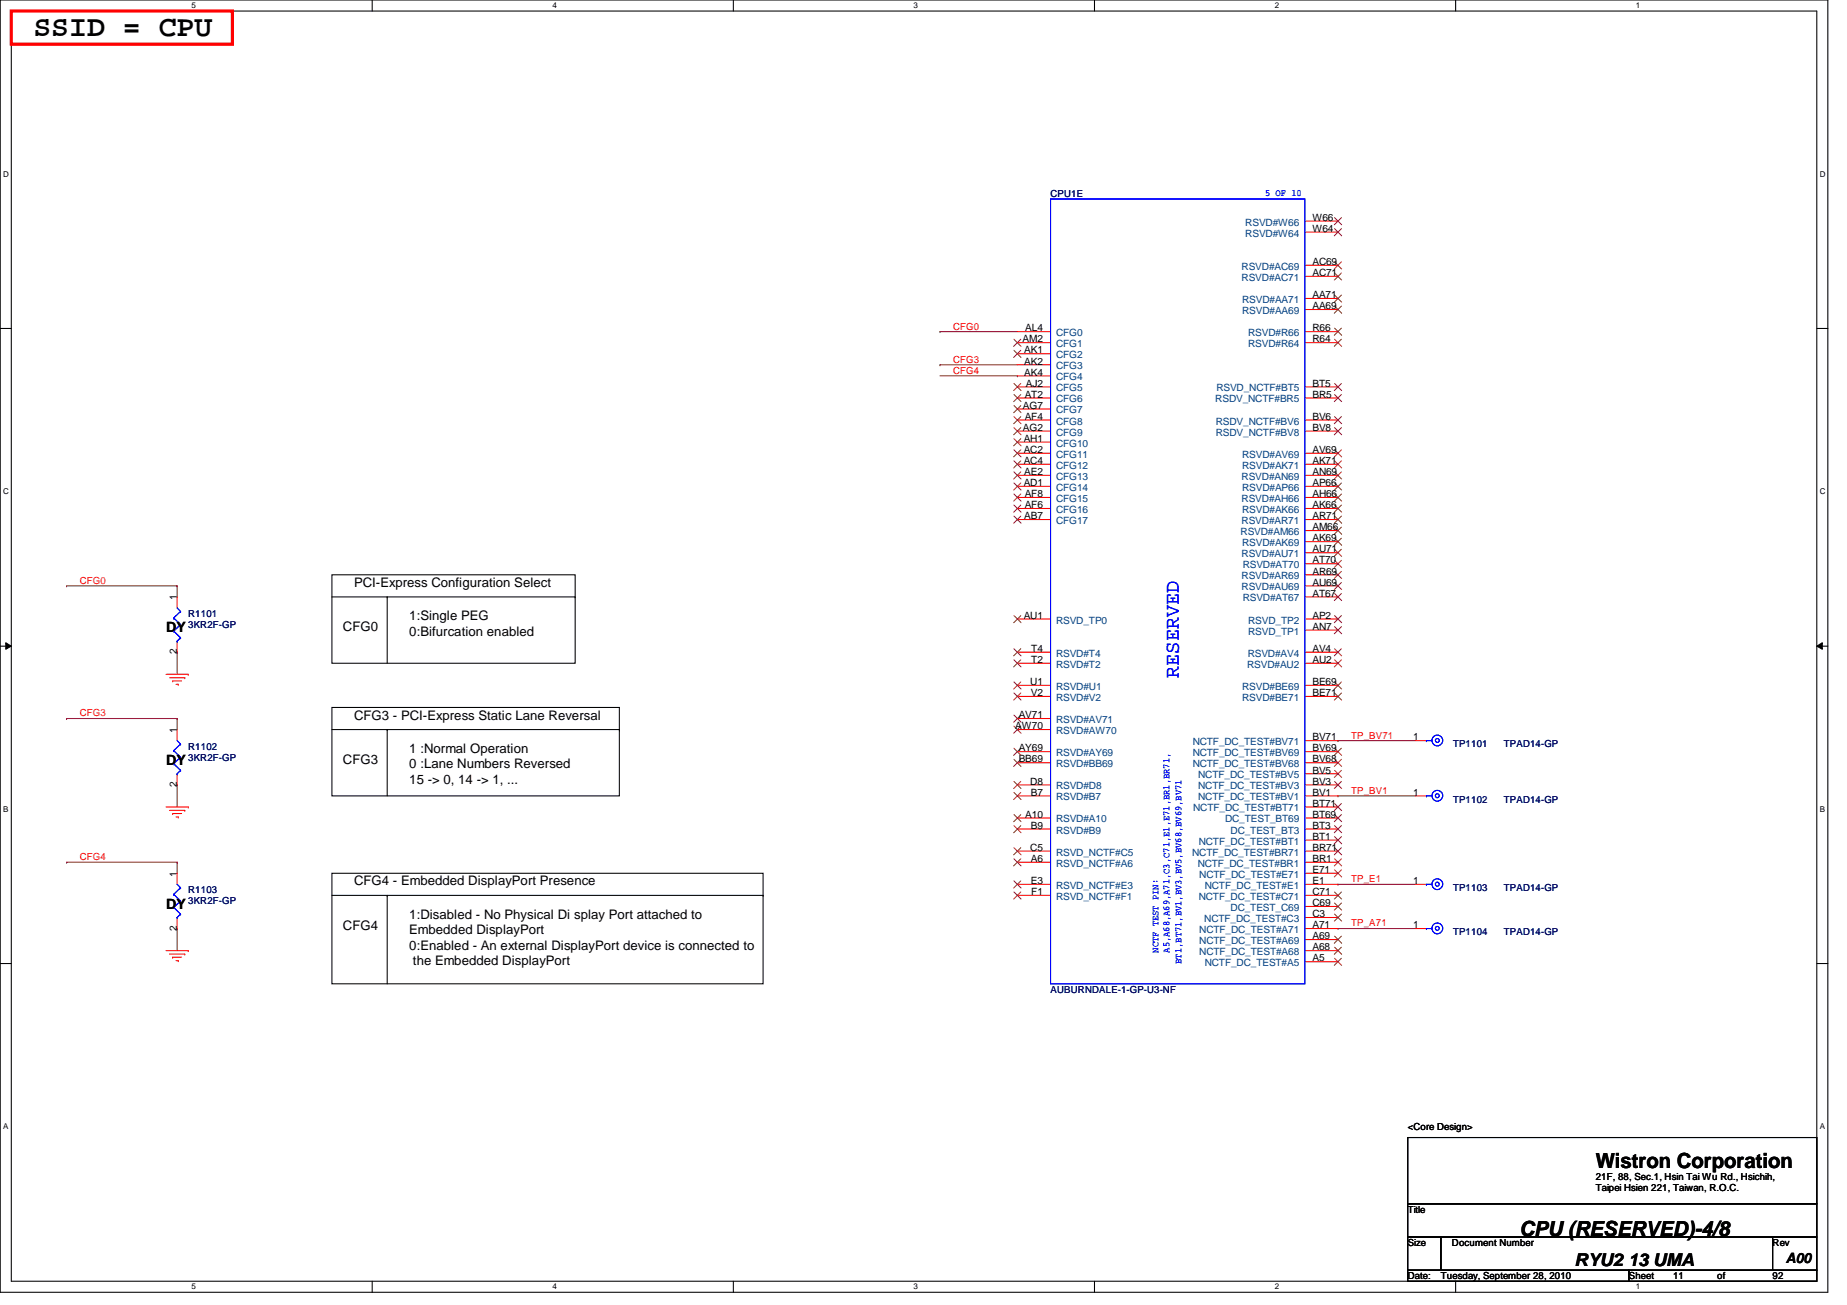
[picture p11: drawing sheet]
<svg xmlns="http://www.w3.org/2000/svg" width="297mm" height="210mm" viewBox="0 0 297 210" stroke-linecap="round" stroke-linejoin="round" font-family="sans-serif">
<defs><g id="words">
<text font-size="4.8" x="5.4" y="5.8">SSID = CPU</text>
<text font-size="3.3" fill="#00f" x="189.6" y="109" transform="rotate(-90 189.6 109)">RESERVED</text>
<g font-size="3.3">
<text x="256.6" y="187.9">Wistron Corporation</text>
<text x="244.3" y="198.8">CPU (RESERVED)-4/8</text>
</g>
<text font-size="2.8" x="253.2" y="203.7">RYU2 13 UMA</text>
<g font-size="2.3">
<text x="26.7" y="101.7">DY</text>
<text x="26.7" y="123">DY</text>
<text x="26.7" y="146.1">DY</text>
<text x="287.2" y="203.2">A00</text>
</g>
<g font-size="2.1">
<text x="56.9" y="94.4">PCI-Express Configuration Select</text>
<text x="55.2" y="101.5">CFG0</text>
<text x="65.8" y="99.7">1:Single PEG</text>
<text x="65.8" y="102.2">0:Bifurcation enabled</text>
<text x="56.9" y="115.7">CFG3 - PCI-Express Static Lane Reversal</text>
<text x="55.2" y="122.9">CFG3</text>
<text x="65.8" y="121.1">1 :Normal Operation</text>
<text x="65.8" y="123.6">0 :Lane Numbers Reversed</text>
<text x="65.8" y="126.1">15 -&gt; 0, 14 -&gt; 1, ...</text>
<text x="56.9" y="142.4">CFG4 - Embedded DisplayPort Presence</text>
<text x="55.2" y="149.5">CFG4</text>
<text x="65.8" y="147.7">1:Disabled - No Physical Di splay Port attached to</text>
<text x="65.8" y="150.2">Embedded DisplayPort</text>
<text x="65.8" y="152.7">0:Enabled - An external DisplayPort device is connected to</text>
<text x="66.4" y="155.2">the Embedded DisplayPort</text>
</g>
<g font-size="1.6" fill="#000080">
<text x="168.9" y="31.7">CPU1E</text>
<text x="30.3" y="99.2">R1101</text>
<text x="30.3" y="101">3KR2F-GP</text>
<text x="30.3" y="120.6">R1102</text>
<text x="30.3" y="122.3">3KR2F-GP</text>
<text x="233.7" y="120.2">TP1101</text>
<text x="241.8" y="120.2">TPAD14-GP</text>
<text x="233.7" y="129.1">TP1102</text>
<text x="241.8" y="129.1">TPAD14-GP</text>
<text x="30.3" y="143.7">R1103</text>
<text x="233.7" y="143.3">TP1103</text>
<text x="241.8" y="143.3">TPAD14-GP</text>
<text x="30.3" y="145.5">3KR2F-GP</text>
<text x="233.7" y="150.5">TP1104</text>
<text x="241.8" y="150.5">TPAD14-GP</text>
<text x="168.9" y="159.7">AUBURNDALE-1-GP-U3-NF</text>
</g>
<g font-size="1.6" fill="#00f">
<text x="203.5" y="31.5">5 OF 10</text>
<text x="186.3" y="153.2" transform="rotate(-90 186.3 153.2)">NCTF TEST PIN:</text>
<text x="188.1" y="153.2" transform="rotate(-90 188.1 153.2)">A5,A68,A69,A71,C3,C71,E1,E71,BR1,BR71,</text>
<text x="190" y="155" transform="rotate(-90 190 155)">BT1,BT71,BV1,BV3,BV5,BV68,BV69,BV71</text>
</g>
<g font-size="1.6">
<text x="211.1" y="35.5">W66</text>
<text x="211.1" y="37.3">W64</text>
<text x="211.1" y="42.6">AC69</text>
<text x="211.1" y="44.4">AC71</text>
<text x="211.1" y="48">AA71</text>
<text x="164.9" y="53.3">AL4</text>
<text x="211.1" y="53.3">R66</text>
<text x="211.1" y="49.7">AA69</text>
<text x="164.5" y="55.1">AM2</text>
<text x="164.7" y="56.9">AK1</text>
<text x="164.7" y="58.6">AK2</text>
<text x="211.1" y="55.1">R64</text>
<text x="164.5" y="65.7">AG7</text>
<text x="164.7" y="60.4">AK4</text>
<text x="164.8" y="64">AT2</text>
<text x="165" y="62.2">AJ2</text>
<text x="211.1" y="64">BR5</text>
<text x="211.1" y="62.2">BT5</text>
<text x="164.5" y="69.3">AG2</text>
<text x="164.6" y="71.1">AH1</text>
<text x="164.8" y="67.5">AF4</text>
<text x="211.1" y="67.5">BV6</text>
<text x="211.1" y="69.3">BV8</text>
<text x="164.6" y="72.9">AC2</text>
<text x="164.6" y="74.6">AC4</text>
<text x="164.7" y="76.4">AE2</text>
<text x="211.1" y="76.4">AN69</text>
<text x="211.1" y="72.9">AV69</text>
<text x="211.1" y="74.6">AK71</text>
<text x="164.6" y="78.2">AD1</text>
<text x="164.7" y="83.5">AB7</text>
<text x="164.8" y="80">AF8</text>
<text x="164.8" y="81.7">AF6</text>
<text x="211.1" y="80">AH66</text>
<text x="211.1" y="83.5">AR71</text>
<text x="211.1" y="78.2">AP66</text>
<text x="211.1" y="81.7">AK66</text>
<text x="211.1" y="85.3">AM66</text>
<text x="211.1" y="88.9">AU71</text>
<text x="211.1" y="87.1">AK69</text>
<text x="211.1" y="92.4">AR69</text>
<text x="211.1" y="94.2">AU69</text>
<text x="211.1" y="90.6">AT70</text>
<text x="211.1" y="96">AT67</text>
<text x="28.4" y="96.6" transform="rotate(-90 28.4 96.6)">1</text>
<text x="164.6" y="99.5">AU1</text>
<text x="211.1" y="101.3">AN7</text>
<text x="211.1" y="99.5">AP2</text>
<text x="28.4" y="105.2" transform="rotate(-90 28.4 105.2)">2</text>
<text x="165.9" y="106.6">T2</text>
<text x="165.9" y="104.9">T4</text>
<text x="211.1" y="106.6">AU2</text>
<text x="211.1" y="104.9">AV4</text>
<text x="165.7" y="110.2">U1</text>
<text x="165.8" y="112">V2</text>
<text x="211.1" y="110.2">BE69</text>
<text x="211.1" y="112">BE71</text>
<text x="28.4" y="117.9" transform="rotate(-90 28.4 117.9)">1</text>
<text x="163.3" y="117.3">AW70</text>
<text x="163.8" y="115.5">AV71</text>
<text x="211.1" y="119.1">BV71</text>
<text x="227.3" y="119.1">1</text>
<text x="163.8" y="122.6">BB69</text>
<text x="163.8" y="120.9">AY69</text>
<text x="211.1" y="124.4">BV5</text>
<text x="211.1" y="120.9">BV69</text>
<text x="211.1" y="122.6">BV68</text>
<text x="28.4" y="126.6" transform="rotate(-90 28.4 126.6)">2</text>
<text x="164.9" y="131.5">A10</text>
<text x="165.7" y="126.2">D8</text>
<text x="165.8" y="128">B7</text>
<text x="211.1" y="131.5">BT69</text>
<text x="211.1" y="129.8">BT71</text>
<text x="211.1" y="126.2">BV3</text>
<text x="211.1" y="128">BV1</text>
<text x="227.3" y="128">1</text>
<text x="165.7" y="136.9">C5</text>
<text x="165.8" y="133.3">B9</text>
<text x="211.1" y="133.3">BT3</text>
<text x="211.1" y="135.1">BT1</text>
<text x="211.1" y="136.9">BR71</text>
<text x="28.4" y="141" transform="rotate(-90 28.4 141)">1</text>
<text x="165.8" y="142.2">E3</text>
<text x="165.8" y="138.6">A6</text>
<text x="165.9" y="144">F1</text>
<text x="211.1" y="138.6">BR1</text>
<text x="211.1" y="142.2">E1</text>
<text x="211.1" y="144">C71</text>
<text x="211.1" y="140.4">E71</text>
<text x="227.3" y="142.2">1</text>
<text x="28.4" y="149.7" transform="rotate(-90 28.4 149.7)">2</text>
<text x="211.1" y="147.5">C3</text>
<text x="211.1" y="145.8">C69</text>
<text x="211.1" y="149.3">A71</text>
<text x="227.3" y="149.3">1</text>
<text x="211.1" y="154.6">A5</text>
<text x="211.1" y="151.1">A69</text>
<text x="211.1" y="152.9">A68</text>
<text x="226.4" y="181.7">&lt;Core Design&gt;</text>
<text x="256.6" y="189.7">21F, 88, Sec.1, Hsin Tai Wu Rd., Hsichih,</text>
<text x="256.6" y="191.6">Taipei Hsien 221, Taiwan, R.O.C.</text>
<text x="226.4" y="195.1">Title</text>
<text x="226.4" y="200.4">Size</text>
<text x="233.5" y="200.4">Document Number</text>
<text x="285.1" y="200.4">Rev</text>
<text x="226.4" y="205.7">Date:</text>
<text x="231.7" y="205.7">Tuesday, September 28, 2010</text>
<text x="262" y="205.7">Sheet</text>
<text x="269.1" y="205.7">11</text>
<text x="276.2" y="205.7">of</text>
<text x="285.1" y="205.7">92</text>
</g>
<g font-size="1.6" fill="#004080">
<text x="200.3" y="36.3">RSVD#W66</text>
<text x="200.3" y="38.1">RSVD#W64</text>
<text x="199.7" y="43.4">RSVD#AC69</text>
<text x="199.7" y="45.2">RSVD#AC71</text>
<text x="199.8" y="48.7">RSVD#AA71</text>
<text x="199.8" y="50.5">RSVD#AA69</text>
<text x="169.8" y="54.1">CFG0</text>
<text x="169.8" y="55.8">CFG1</text>
<text x="169.8" y="57.6">CFG2</text>
<text x="169.8" y="59.4">CFG3</text>
<text x="200.7" y="54.1">RSVD#R66</text>
<text x="200.7" y="55.8">RSVD#R64</text>
<text x="169.8" y="61.2">CFG4</text>
<text x="169.8" y="62.9">CFG5</text>
<text x="169.8" y="64.7">CFG6</text>
<text x="195.4" y="64.7">RSDV_NCTF#BR5</text>
<text x="195.6" y="62.9">RSVD_NCTF#BT5</text>
<text x="169.8" y="66.5">CFG7</text>
<text x="169.8" y="68.3">CFG8</text>
<text x="169.8" y="70.1">CFG9</text>
<text x="169.8" y="71.8">CFG10</text>
<text x="195.5" y="68.3">RSDV_NCTF#BV6</text>
<text x="195.5" y="70.1">RSDV_NCTF#BV8</text>
<text x="169.8" y="73.6">CFG11</text>
<text x="169.8" y="75.4">CFG12</text>
<text x="169.8" y="77.2">CFG13</text>
<text x="199.7" y="77.2">RSVD#AN69</text>
<text x="199.8" y="73.6">RSVD#AV69</text>
<text x="199.8" y="75.4">RSVD#AK71</text>
<text x="169.8" y="79">CFG14</text>
<text x="169.8" y="80.7">CFG15</text>
<text x="169.8" y="82.5">CFG16</text>
<text x="199.7" y="80.7">RSVD#AH66</text>
<text x="199.8" y="79">RSVD#AP66</text>
<text x="199.8" y="82.5">RSVD#AK66</text>
<text x="169.8" y="84.3">CFG17</text>
<text x="199.5" y="86.1">RSVD#AM66</text>
<text x="199.7" y="84.3">RSVD#AR71</text>
<text x="199.7" y="89.6">RSVD#AU71</text>
<text x="199.8" y="87.8">RSVD#AK69</text>
<text x="199.7" y="93.2">RSVD#AR69</text>
<text x="199.7" y="95">RSVD#AU69</text>
<text x="199.9" y="91.4">RSVD#AT70</text>
<text x="169.8" y="100.3">RSVD_TP0</text>
<text x="199.9" y="96.7">RSVD#AT67</text>
<text x="200.7" y="100.3">RSVD_TP2</text>
<text x="169.8" y="107.4">RSVD#T2</text>
<text x="169.8" y="105.6">RSVD#T4</text>
<text x="200.6" y="107.4">RSVD#AU2</text>
<text x="200.7" y="105.6">RSVD#AV4</text>
<text x="200.7" y="102.1">RSVD_TP1</text>
<text x="169.8" y="111">RSVD#U1</text>
<text x="169.8" y="112.7">RSVD#V2</text>
<text x="199.8" y="111">RSVD#BE69</text>
<text x="199.8" y="112.7">RSVD#BE71</text>
<text x="169.8" y="118.1">RSVD#AW70</text>
<text x="169.8" y="116.3">RSVD#AV71</text>
<text x="191.8" y="119.8">NCTF_DC_TEST#BV71</text>
<text x="169.8" y="123.4">RSVD#BB69</text>
<text x="169.8" y="121.6">RSVD#AY69</text>
<text x="191.8" y="121.6">NCTF_DC_TEST#BV69</text>
<text x="191.8" y="123.4">NCTF_DC_TEST#BV68</text>
<text x="192.7" y="125.2">NCTF_DC_TEST#BV5</text>
<text x="169.8" y="127">RSVD#D8</text>
<text x="169.8" y="128.7">RSVD#B7</text>
<text x="191.9" y="130.5">NCTF_DC_TEST#BT71</text>
<text x="192.7" y="127">NCTF_DC_TEST#BV3</text>
<text x="192.7" y="128.7">NCTF_DC_TEST#BV1</text>
<text x="169.8" y="137.6">RSVD_NCTF#C5</text>
<text x="169.8" y="134.1">RSVD#B9</text>
<text x="169.8" y="132.3">RSVD#A10</text>
<text x="191.7" y="137.6">NCTF_DC_TEST#BR71</text>
<text x="192.8" y="135.8">NCTF_DC_TEST#BT1</text>
<text x="197" y="132.3">DC_TEST_BT69</text>
<text x="197.9" y="134.1">DC_TEST_BT3</text>
<text x="169.8" y="143">RSVD_NCTF#E3</text>
<text x="169.8" y="139.4">RSVD_NCTF#A6</text>
<text x="192.6" y="139.4">NCTF_DC_TEST#BR1</text>
<text x="192.9" y="141.2">NCTF_DC_TEST#E71</text>
<text x="193.8" y="143">NCTF_DC_TEST#E1</text>
<text x="169.8" y="144.7">RSVD_NCTF#F1</text>
<text x="192.8" y="144.7">NCTF_DC_TEST#C71</text>
<text x="193.7" y="148.3">NCTF_DC_TEST#C3</text>
<text x="197.9" y="146.5">DC_TEST_C69</text>
<text x="192.9" y="150.1">NCTF_DC_TEST#A71</text>
<text x="192.9" y="151.8">NCTF_DC_TEST#A69</text>
<text x="192.9" y="153.6">NCTF_DC_TEST#A68</text>
<text x="193.8" y="155.4">NCTF_DC_TEST#A5</text>
</g>
<g font-size="1.6" fill="#f00">
<text x="153.3" y="53">CFG0</text>
<text x="153.3" y="58.3">CFG3</text>
<text x="153.3" y="60.1">CFG4</text>
<text x="12.8" y="93.9">CFG0</text>
<text x="12.8" y="115.2">CFG3</text>
<text x="217.3" y="118.8">TP_BV71</text>
<text x="217.3" y="127.7">TP_BV1</text>
<text x="12.8" y="138.3">CFG4</text>
<text x="217.3" y="141.9">TP_E1</text>
<text x="217.3" y="149">TP_A71</text>
</g>
<g font-size="1.3">
<text x="30.8" y="1.3">5</text>
<text x="88.9" y="1.3">4</text>
<text x="146.9" y="1.3">3</text>
<text x="205" y="1.3">2</text>
<text x="263.1" y="1.3">1</text>
<text x=".5" y="28.4">D</text>
<text x="292.6" y="28.4">D</text>
<text x=".5" y="79.5">C</text>
<text x="292.6" y="79.5">C</text>
<text x=".5" y="130.6">B</text>
<text x="292.6" y="130.6">B</text>
<text x=".5" y="181.7">A</text>
<text x="292.6" y="181.7">A</text>
<text x="30.8" y="207.4">5</text>
<text x="88.9" y="207.4">4</text>
<text x="146.9" y="207.4">3</text>
<text x="205" y="207.4">2</text>
<text x="263.1" y="207.4">1</text>
</g>
</g></defs>
<path d="M0 0h294v207.9h-294zM1.8 1.8h290.4v204.3h-290.4z" fill="none" stroke="#000" stroke-width=".17"/>
<g fill="#fff">
<path d="M30.8 .2h.7v1.4h-.7z"/>
<path d="M30.8 206.2h.7v1.4h-.7z"/>
</g>
<path d="M59.9 0v1.8M59.9 206.1v1.8" fill="none" stroke="#000" stroke-width=".17"/>
<g fill="#fff">
<path d="M88.9 .2h.6v1.4h-.6z"/>
<path d="M88.9 206.2h.6v1.4h-.6z"/>
</g>
<path d="M117.9 0v1.8M117.9 206.1v1.8" fill="none" stroke="#000" stroke-width=".17"/>
<g fill="#fff">
<path d="M146.9 .2h.7v1.4h-.7z"/>
<path d="M146.9 206.2h.7v1.4h-.7z"/>
</g>
<path d="M176 0v1.8M176 206.1v1.8" fill="none" stroke="#000" stroke-width=".17"/>
<g fill="#fff">
<path d="M205 .2h.7v1.4h-.7z"/>
<path d="M205 206.2h.7v1.4h-.7z"/>
</g>
<path d="M234.1 0v1.8M234.1 206.1v1.8" fill="none" stroke="#000" stroke-width=".17"/>
<g fill="#fff">
<path d="M263.1 .2h.7v1.4h-.7z"/>
<path d="M263.1 206.2h.7v1.4h-.7z"/>
<path d="M.5 27.3h.9v1.4h-.9z"/>
<path d="M292.6 27.3h.9v1.4h-.9z"/>
<path d="M.5 78.4h.9v1.4h-.9z"/>
<path d="M292.6 78.4h.9v1.4h-.9z"/>
</g>
<path d="M0 52.8h1.8M292.2 52.8h1.8" fill="none" stroke="#000" stroke-width=".17"/>
<g fill="#fff">
<path d="M.5 129.5h.8v1.4h-.8z"/>
<path d="M292.6 129.5h.9v1.4h-.9z"/>
</g>
<path d="M0 103.9h1.8M292.2 103.9h1.8" fill="none" stroke="#000" stroke-width=".17"/>
<path d="M.9 103.4l.9 .5-.9 .5zM292.2 103.9l.9-.5v1z" fill="#000"/>
<path d="M.9 103.4l.9 .5-.9 .5zM292.2 103.9l.9-.5v1z" fill="none" stroke="#000" stroke-width=".16"/>
<g fill="#fff">
<path d="M.5 180.5h.8v1.4h-.8z"/>
<path d="M292.6 180.5h.9v1.4h-.9z"/>
</g>
<g fill="none" stroke="#000" stroke-width=".17">
<path d="M53.4 92.5h39.1v14.2h-39.1zM53.4 96h39.1M62.3 96h.1M62.3 96v10.7M92.5 96h.1M53.4 113.8h46.2v14.2h-46.2zM53.4 117.3h46.2M62.3 117.3h.1M62.3 117.3v10.7M99.6 117.3h.1M0 155h1.8M53.4 140.5h69.3v17.7h-69.3z"/>
<path d="M53.4 144h69.3M62.3 144h.1M62.3 144v14.2M122.7 144h.1M292.2 155h1.8M226.4 183h65.8v10.6h-65.8zM226.4 193.6h65.8v5.4h-65.8zM226.4 199h5.3v5.3h-5.3zM231.7 199h53.4v5.3h-53.4zM285.1 199h7.1v5.3h-7.1zM226.4 204.3h35.6v1.8h-35.6zM262 204.3h30.2v1.8h-30.2z"/>
</g>
<g fill="none" stroke="#800040" stroke-width=".17">
<path d="M151.2 53.3h.1M151.2 58.7h.1M151.2 53.3h12.4M151.2 58.7h12.4M151.2 60.5h12.4M163.6 60.5h.1M10.7 94.2h.1M10.7 94.2h17.8M28.5 94.2h.1M28.5 94.2v1.8M10.7 115.6h.1M10.7 115.6h17.8"/>
<path d="M28.5 104.9h.1M28.5 115.6h.1M28.5 104.9v3.6M28.5 115.6v1.7M215.2 119.1h.1M215.2 119.1h12.4M10.7 138.7h.1M10.7 138.7h17.8M28.5 126.2h.1M28.5 138.7h.1M28.5 126.2v3.6M28.5 138.7v1.8"/>
<path d="M215.2 128h.1M215.2 128h12.4M28.5 149.4h.1M28.5 149.4v3.5M215.2 149.4h.1M215.2 142.2h.1M215.2 149.4h12.4M215.2 142.2h12.4"/>
</g>
<g fill="none" stroke="#f00" stroke-width=".17">
<path d="M209.8 35.6h5.4M209.8 37.3h5.4M163.6 53.3h5.3M163.6 55.1h5.3M163.6 56.9h5.3M163.6 58.7h5.3M209.8 53.3h5.4M209.8 55.1h5.4M209.8 42.7h5.4M209.8 44.4h5.4M209.8 48h5.4M209.8 49.8h5.4"/>
<path d="M163.6 60.5h5.3M163.6 62.2h5.3M163.6 64h5.3M163.6 65.8h5.3M163.6 67.6h5.3M163.6 69.3h5.3M163.6 71.1h5.3M163.6 72.9h5.3M163.6 74.7h5.3M163.6 76.5h5.3M163.6 78.2h5.3M209.8 62.2h5.4"/>
<path d="M209.8 64h5.4M209.8 67.6h5.4M209.8 69.3h5.4M209.8 72.9h5.4M209.8 74.7h5.4M209.8 76.5h5.4M209.8 78.2h5.4M28.5 96v1.8M163.6 80h5.3M163.6 81.8h5.3M163.6 83.6h5.3M163.6 99.6h5.3"/>
<path d="M209.8 80h5.4M209.8 81.8h5.4M209.8 83.6h5.4M209.8 99.6h5.4M209.8 85.3h5.4M209.8 87.1h5.4M209.8 88.9h5.4M209.8 90.7h5.4M209.8 92.5h5.4M209.8 94.2h5.4M209.8 96h5.4M26.7 108.5h3.6"/>
<path d="M27.3 109h2.4M27.8 109.5h.1M27.8 109.5h1.4M28.3 110.1h.4M28.5 103.1v1.8M28.5 117.3v1.8M28.7 110.1h.1M29.7 109h.1M30.3 108.5h.1M163.6 104.9h5.3M163.6 106.7h5.3M163.6 110.2h5.3"/>
<path d="M163.6 112h5.3M163.6 117.3h5.3M163.6 115.6h5.3M209.8 104.9h5.4M209.8 106.7h5.4M209.8 110.2h5.4M209.8 112h5.4M209.8 101.3h5.4M209.8 119.1h5.4M227.6 119.1h1.8M26.7 129.8h3.6M27.3 130.3h2.4"/>
<path d="M27.8 130.9h.1M27.8 130.9h1.4M28.3 131.4h.4M28.5 124.5v1.7M28.7 131.4h.1M29.7 130.3h.1M30.3 129.8h.1M163.6 136.9h5.3M163.6 138.7h5.3M163.6 133.3h5.3M163.6 131.6h5.3M163.6 122.7h5.3"/>
<path d="M163.6 120.9h5.3M163.6 126.2h5.3M163.6 128h5.3M209.8 129.8h5.4M209.8 136.9h5.4M209.8 138.7h5.4M209.8 133.3h5.4M209.8 131.6h5.4M209.8 122.7h5.4M209.8 120.9h5.4M209.8 126.2h5.4M209.8 128h5.4"/>
<path d="M209.8 135.1h5.4M209.8 124.5h5.4M227.6 128h1.8M26.7 152.9h3.6M27.3 153.5h2.4M27.8 154h.1M27.8 154h1.4M28.3 154.5h.4M28.5 140.5v1.7M28.5 147.6v1.8M28.7 154.5h.1M29.7 153.5h.1"/>
<path d="M30.3 152.9h.1M163.6 142.2h5.3M163.6 144h5.3M209.8 152.9h5.4M209.8 142.2h5.4M209.8 144h5.4M209.8 140.5h5.4M209.8 145.8h5.4M209.8 147.6h5.4M209.8 149.4h5.4M209.8 151.1h5.4M209.8 154.7h5.4"/>
<path d="M227.6 142.2h1.8M227.6 149.4h1.8"/>
</g>
<path d="M1.8 1.8h35.6v5.3h-35.6z" fill="none" stroke="#f00" stroke-width=".51"/>
<g fill="none" stroke="#804000" stroke-width=".16">
<path d="M214.6 35l1.2 1.2M214.6 36.8l1.2 1.1M215.7 35l-1.1 1.2M215.7 36.8l-1.1 1.1M163.1 54.6l1.1 1.1M163.1 56.3l1.1 1.2M164.2 54.6l-1.2 1.1M164.2 56.3l-1.2 1.2M214.6 42.1l1.2 1.2M214.6 43.9l1.2 1.1M214.6 52.8l1.2 1.1M214.6 54.6l1.2 1.1"/>
<path d="M214.6 47.5l1.2 1.1M214.6 49.2l1.2 1.2M215.7 42.1l-1.1 1.2M215.7 43.9l-1.1 1.1M215.7 52.8l-1.1 1.1M215.7 54.6l-1.1 1.1M215.7 47.5l-1.1 1.1M215.7 49.2l-1.1 1.2M163.1 61.7l1.1 1.1M163.1 63.5l1.1 1.1M163.1 65.2l1.1 1.2M163.1 67l1.1 1.2"/>
<path d="M163.1 68.8l1.1 1.1M163.1 70.6l1.1 1.1M163.1 72.3l1.1 1.2M163.1 74.1l1.1 1.2M163.1 75.9l1.1 1.1M163.1 77.7l1.1 1.1M163.1 79.5l1.1 1.1M164.2 61.7l-1.2 1.1M164.2 63.5l-1.2 1.1M164.2 65.2l-1.2 1.2M164.2 67l-1.2 1.2M164.2 68.8l-1.2 1.1"/>
<path d="M164.2 70.6l-1.2 1.1M164.2 72.3l-1.2 1.2M164.2 74.1l-1.2 1.2M164.2 75.9l-1.2 1.1M164.2 77.7l-1.2 1.1M164.2 79.5l-1.2 1.1M214.6 67l1.2 1.2M214.6 61.7l1.2 1.1M214.6 63.5l1.2 1.1M214.6 68.8l1.2 1.1M214.6 72.3l1.2 1.2M214.6 74.1l1.2 1.2"/>
<path d="M214.6 75.9l1.2 1.1M214.6 77.7l1.2 1.1M214.6 79.5l1.2 1.1M215.7 67l-1.1 1.2M215.7 61.7l-1.1 1.1M215.7 63.5l-1.1 1.1M215.7 68.8l-1.1 1.1M215.7 72.3l-1.1 1.2M215.7 74.1l-1.1 1.2M215.7 75.9l-1.1 1.1M215.7 77.7l-1.1 1.1M215.7 79.5l-1.1 1.1"/>
<path d="M163.1 81.2l1.1 1.2M163.1 83l1.1 1.2M163.1 99l1.1 1.2M164.2 81.2l-1.2 1.2M164.2 83l-1.2 1.2M164.2 99l-1.2 1.2M214.6 81.2l1.2 1.2M214.6 83l1.2 1.2M214.6 84.8l1.2 1.1M214.6 86.6l1.2 1.1M214.6 88.3l1.2 1.2M214.6 90.1l1.2 1.2"/>
<path d="M214.6 91.9l1.2 1.1M214.6 93.7l1.2 1.1M214.6 95.5l1.2 1.1M214.6 99l1.2 1.2M215.7 81.2l-1.1 1.2M215.7 83l-1.1 1.2M215.7 84.8l-1.1 1.1M215.7 86.6l-1.1 1.1M215.7 88.3l-1.1 1.2M215.7 90.1l-1.1 1.2M215.7 91.9l-1.1 1.1M215.7 93.7l-1.1 1.1"/>
<path d="M215.7 95.5l-1.1 1.1M215.7 99l-1.1 1.2M163.1 106.1l1.1 1.2M163.1 104.4l1.1 1.1M163.1 109.7l1.1 1.1M163.1 111.5l1.1 1.1M163.1 116.8l1.1 1.1M163.1 115l1.1 1.2M164.2 104.4l-1.2 1.1M164.2 106.1l-1.2 1.2M164.2 109.7l-1.2 1.1M164.2 111.5l-1.2 1.1"/>
<path d="M164.2 116.8l-1.2 1.1M164.2 115l-1.2 1.2M214.6 104.4l1.2 1.1M214.6 106.1l1.2 1.2M214.6 100.8l1.2 1.1M214.6 109.7l1.2 1.1M214.6 111.5l1.2 1.1M215.7 104.4l-1.1 1.1M215.7 106.1l-1.1 1.2M215.7 100.8l-1.1 1.1M215.7 109.7l-1.1 1.1M215.7 111.5l-1.1 1.1"/>
<path d="M163.1 136.4l1.1 1.1M163.1 138.1l1.1 1.2M163.1 132.8l1.1 1.1M163.1 131l1.1 1.2M163.1 122.1l1.1 1.2M163.1 120.4l1.1 1.1M163.1 125.7l1.1 1.1M163.1 127.5l1.1 1.1M164.2 120.4l-1.2 1.1M164.2 125.7l-1.2 1.1M164.2 127.5l-1.2 1.1M164.2 131l-1.2 1.2"/>
<path d="M164.2 132.8l-1.2 1.1M164.2 138.1l-1.2 1.2M164.2 136.4l-1.2 1.1M164.2 122.1l-1.2 1.2M214.6 132.8l1.2 1.1M214.6 134.6l1.2 1.1M214.6 136.4l1.2 1.1M214.6 138.1l1.2 1.2M214.6 139.9l1.2 1.2M214.6 131l1.2 1.2M214.6 123.9l1.2 1.2M214.6 125.7l1.2 1.1"/>
<path d="M214.6 129.2l1.2 1.2M214.6 120.4l1.2 1.1M214.6 122.1l1.2 1.2M215.7 132.8l-1.1 1.1M215.7 134.6l-1.1 1.1M215.7 136.4l-1.1 1.1M215.7 138.1l-1.1 1.2M215.7 139.9l-1.1 1.2M215.7 131l-1.1 1.2M215.7 123.9l-1.1 1.2M215.7 125.7l-1.1 1.1M215.7 129.2l-1.1 1.2"/>
<path d="M215.7 120.4l-1.1 1.1M215.7 122.1l-1.1 1.2M163.1 141.7l1.1 1.1M163.1 143.5l1.1 1.1M164.2 141.7l-1.2 1.1M164.2 143.5l-1.2 1.1M214.6 143.5l1.2 1.1M214.6 145.2l1.2 1.2M214.6 147l1.2 1.2M214.6 150.6l1.2 1.1M214.6 152.4l1.2 1.1M214.6 154.1l1.2 1.2"/>
<path d="M215.7 143.5l-1.1 1.1M215.7 145.2l-1.1 1.2M215.7 147l-1.1 1.2M215.7 150.6l-1.1 1.1M215.7 152.4l-1.1 1.1M215.7 154.1l-1.1 1.2"/>
</g>
<g fill="none" stroke="#00f" stroke-width=".17">
<path d="M168.9 32h40.9v126.2h-40.9zM27.9 99.4h.1M27.9 99.4l1.1 1.1M28.5 97.8l.5 .5M29 98.3h.1M29 98.3l-1.1 1.1M27.9 101.5h.1M27.9 101.5l1.1 1.1M28.5 103.1h.1M28.5 119.1l.5 .6M29 119.7h.1M29 100.5h.1"/>
<path d="M29 102.6h.1M29 119.7l-1.1 1M29 100.5l-1.1 1M29 102.6l-.5 .5M229.4 119.1h.1M229.4 119.1h.9M27.9 120.7h.1M27.9 122.9h.1M27.9 120.7l1.1 1.1M27.9 122.9l1.1 1M28.5 124.5h.1M29 121.8h.1"/>
<path d="M29 123.9h.1M29 121.8l-1.1 1.1M29 123.9l-.5 .6M229.4 128h.1M229.4 128h.9M27.9 143.8h.1M27.9 146h.1M27.9 143.8l1.1 1.1M27.9 146l1.1 1M28.5 147.6h.1M28.5 142.2l.5 .6M29 142.8h.1"/>
<path d="M29 144.9h.1M29 147h.1M29 142.8l-1.1 1M29 144.9l-1.1 1.1M29 147l-.5 .6M229.4 149.4h.1M229.4 142.2h.1M229.4 149.4h.9M229.4 142.2h.9"/>
<circle cx="231.2" cy="119.1" r=".32"/>
<circle cx="231.2" cy="119.1" r=".87"/>
<circle cx="231.2" cy="128" r=".32"/>
<circle cx="231.2" cy="128" r=".87"/>
<circle cx="231.2" cy="142.2" r=".32"/>
<circle cx="231.2" cy="149.3" r=".32"/>
<circle cx="231.2" cy="149.3" r=".87"/>
<circle cx="231.2" cy="142.2" r=".87"/>
</g>
<use href="#words"/>
</svg>
